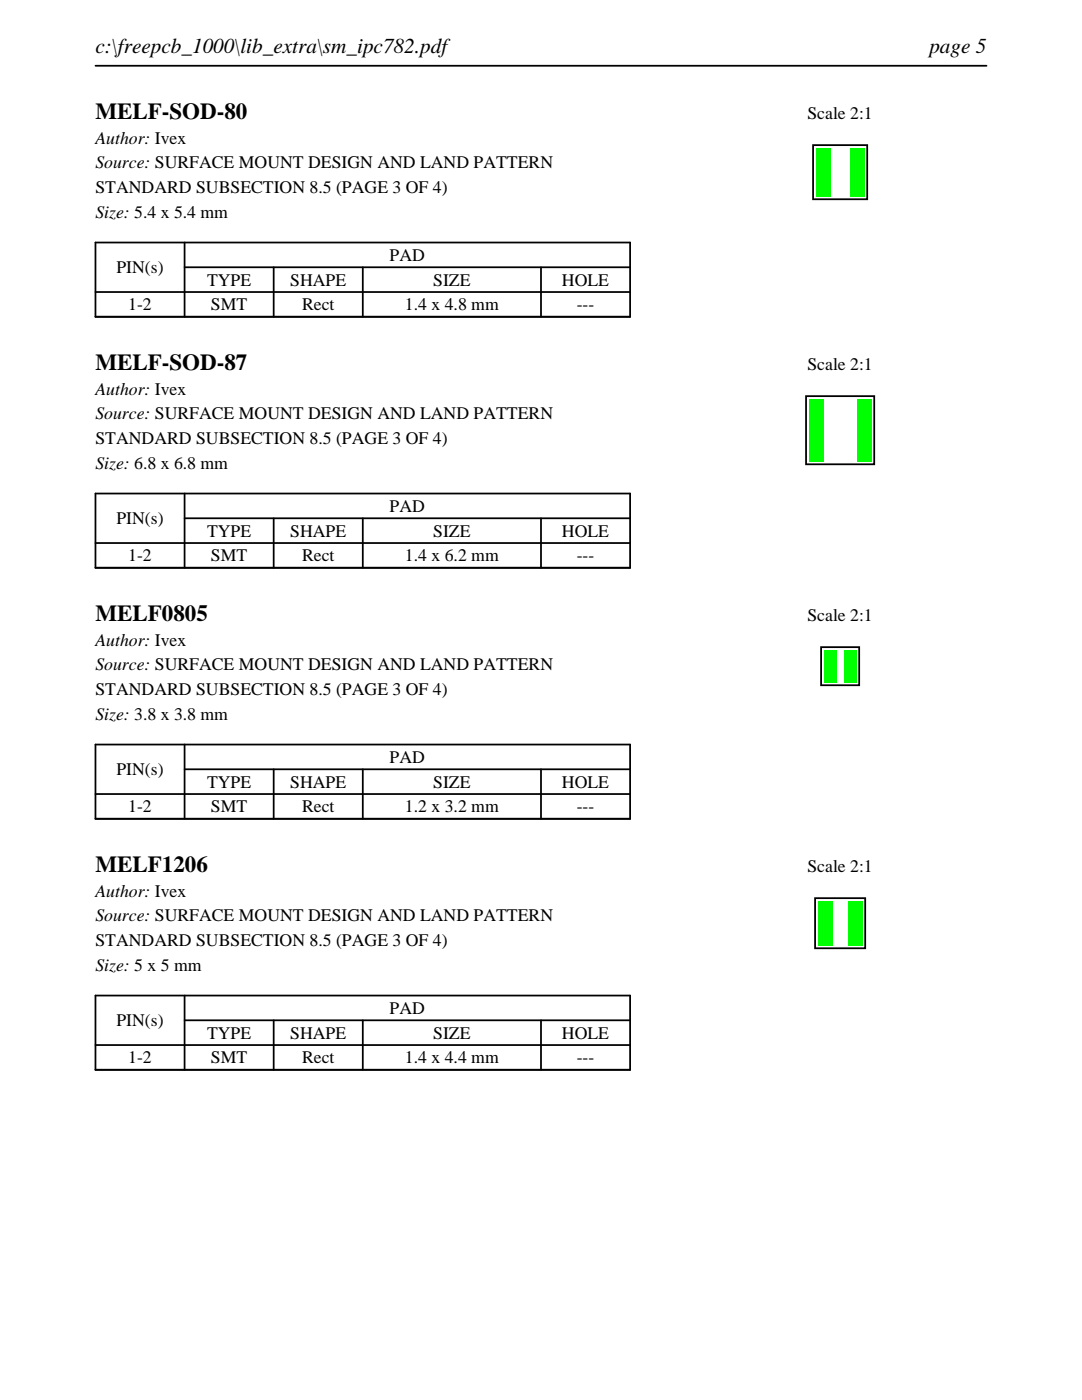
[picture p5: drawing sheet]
<svg xmlns="http://www.w3.org/2000/svg" width="216mm" height="279mm" viewBox="0 0 216 279" stroke-linecap="round" stroke-linejoin="round" font-family="sans-serif">
<defs><g id="words">
<g font-size="4.6">
<text x="19" y="23.7">MELF-SOD-80</text>
<text x="19" y="73.8">MELF-SOD-87</text>
<text x="19" y="123.9">MELF0805</text>
<text x="19" y="174">MELF1206</text>
</g>
<g font-size="4.2">
<text x="19" y="10.6">c:\freepcb_1000\lib_extra\sm_ipc782.pdf</text>
<text x="185.4" y="10.6">page 5</text>
</g>
<g font-size="3.5">
<text x="161.1" y="23.7">Scale 2:1</text>
<text x="19" y="28.6">Author: Ivex</text>
<text x="19" y="33.6">Source: SURFACE MOUNT DESIGN AND LAND PATTERN</text>
<text x="19" y="38.5">STANDARD SUBSECTION 8.5 (PAGE 3 OF 4)</text>
<text x="19" y="43.5">Size: 5.4 x 5.4 mm</text>
<text x="77.8" y="52.1">PAD</text>
<text x="23.2" y="54.5">PIN(s)</text>
<text x="41.3" y="57">TYPE</text>
<text x="57.9" y="57">SHAPE</text>
<text x="86.4" y="57">SIZE</text>
<text x="112.1" y="57">HOLE</text>
<text x="25.6" y="61.9">1-2</text>
<text x="42.1" y="61.9">SMT</text>
<text x="60.3" y="61.9">Rect</text>
<text x="80.8" y="61.9">1.4 x 4.8 mm</text>
<text x="115.1" y="61.9">---</text>
<text x="161.1" y="73.8">Scale 2:1</text>
<text x="19" y="78.7">Author: Ivex</text>
<text x="19" y="83.7">Source: SURFACE MOUNT DESIGN AND LAND PATTERN</text>
<text x="19" y="88.6">STANDARD SUBSECTION 8.5 (PAGE 3 OF 4)</text>
<text x="19" y="93.6">Size: 6.8 x 6.8 mm</text>
<text x="23.2" y="104.6">PIN(s)</text>
<text x="41.3" y="107.1">TYPE</text>
<text x="57.9" y="107.1">SHAPE</text>
<text x="77.8" y="102.2">PAD</text>
<text x="86.4" y="107.1">SIZE</text>
<text x="112.1" y="107.1">HOLE</text>
<text x="25.6" y="112">1-2</text>
<text x="42.1" y="112">SMT</text>
<text x="60.3" y="112">Rect</text>
<text x="80.8" y="112">1.4 x 6.2 mm</text>
<text x="115.1" y="112">---</text>
<text x="161.1" y="123.9">Scale 2:1</text>
<text x="19" y="128.8">Author: Ivex</text>
<text x="19" y="133.8">Source: SURFACE MOUNT DESIGN AND LAND PATTERN</text>
<text x="19" y="138.7">STANDARD SUBSECTION 8.5 (PAGE 3 OF 4)</text>
<text x="19" y="143.7">Size: 3.8 x 3.8 mm</text>
<text x="23.2" y="154.7">PIN(s)</text>
<text x="77.8" y="152.3">PAD</text>
<text x="41.3" y="157.2">TYPE</text>
<text x="57.9" y="157.2">SHAPE</text>
<text x="86.4" y="157.2">SIZE</text>
<text x="112.1" y="157.2">HOLE</text>
<text x="25.6" y="162.1">1-2</text>
<text x="42.1" y="162.1">SMT</text>
<text x="60.3" y="162.1">Rect</text>
<text x="80.8" y="162.1">1.2 x 3.2 mm</text>
<text x="115.1" y="162.1">---</text>
<text x="161.1" y="174">Scale 2:1</text>
<text x="19" y="178.9">Author: Ivex</text>
<text x="19" y="183.9">Source: SURFACE MOUNT DESIGN AND LAND PATTERN</text>
<text x="19" y="188.8">STANDARD SUBSECTION 8.5 (PAGE 3 OF 4)</text>
<text x="19" y="193.7">Size: 5 x 5 mm</text>
<text x="77.8" y="202.4">PAD</text>
<text x="23.2" y="204.8">PIN(s)</text>
<text x="41.3" y="207.3">TYPE</text>
<text x="57.9" y="207.3">SHAPE</text>
<text x="86.4" y="207.3">SIZE</text>
<text x="112.1" y="207.3">HOLE</text>
<text x="25.6" y="212.2">1-2</text>
<text x="42.1" y="212.2">SMT</text>
<text x="60.3" y="212.2">Rect</text>
<text x="80.8" y="212.2">1.4 x 4.4 mm</text>
<text x="115.1" y="212.2">---</text>
</g>
</g></defs>
<path d="M19 13.1h177.8M19 48.4h106.7v14.8h-106.7zM19 58.3h106.7M36.8 53.3h88.9M36.8 48.4v14.8M54.6 53.3v9.9M72.4 53.3v9.9M107.9 53.3v9.9" fill="none" stroke="#000" stroke-width=".35"/>
<path d="M162.2 29h10.8v10.8h-10.8z" fill="none" stroke="#000" stroke-width=".36"/>
<g fill="#0f0">
<path d="M162.8 29.6h2.8v9.6h-2.8z"/>
<path d="M169.6 29.6h2.8v9.6h-2.8z"/>
</g>
<path d="M19 98.5h106.7v14.8h-106.7zM36.8 98.5v14.8M19 108.4h106.7M36.8 103.4h88.9M54.6 103.4v9.9M72.4 103.4v9.9M107.9 103.4v9.9" fill="none" stroke="#000" stroke-width=".35"/>
<path d="M160.8 79.1h13.6v13.6h-13.6z" fill="none" stroke="#000" stroke-width=".36"/>
<g fill="#0f0">
<path d="M161.4 79.7h2.8v12.4h-2.8z"/>
<path d="M171 79.7h2.8v12.4h-2.8z"/>
</g>
<path d="M19 148.6h106.7v14.8h-106.7zM19 158.5h106.7M36.8 153.5h88.9M36.8 148.6v14.8M54.6 153.5v9.9M72.4 153.5v9.9M107.9 153.5v9.9" fill="none" stroke="#000" stroke-width=".35"/>
<path d="M163.8 129.2h7.6v7.6h-7.6z" fill="none" stroke="#000" stroke-width=".36"/>
<g fill="#0f0">
<path d="M164.4 129.8h2.4v6.4h-2.4z"/>
<path d="M168.4 129.8h2.4v6.4h-2.4z"/>
</g>
<path d="M19 198.7h106.7v14.8h-106.7zM36.8 198.7v14.8M19 208.6h106.7M36.8 203.6h88.9M54.6 203.6v9.9M72.4 203.6v9.9M107.9 203.6v9.9" fill="none" stroke="#000" stroke-width=".35"/>
<path d="M162.6 179.2h10v10h-10z" fill="none" stroke="#000" stroke-width=".36"/>
<g fill="#0f0">
<path d="M163.2 179.8h2.8v8.8h-2.8z"/>
<path d="M169.2 179.8h2.8v8.8h-2.8z"/>
</g>
<use href="#words"/>
</svg>
